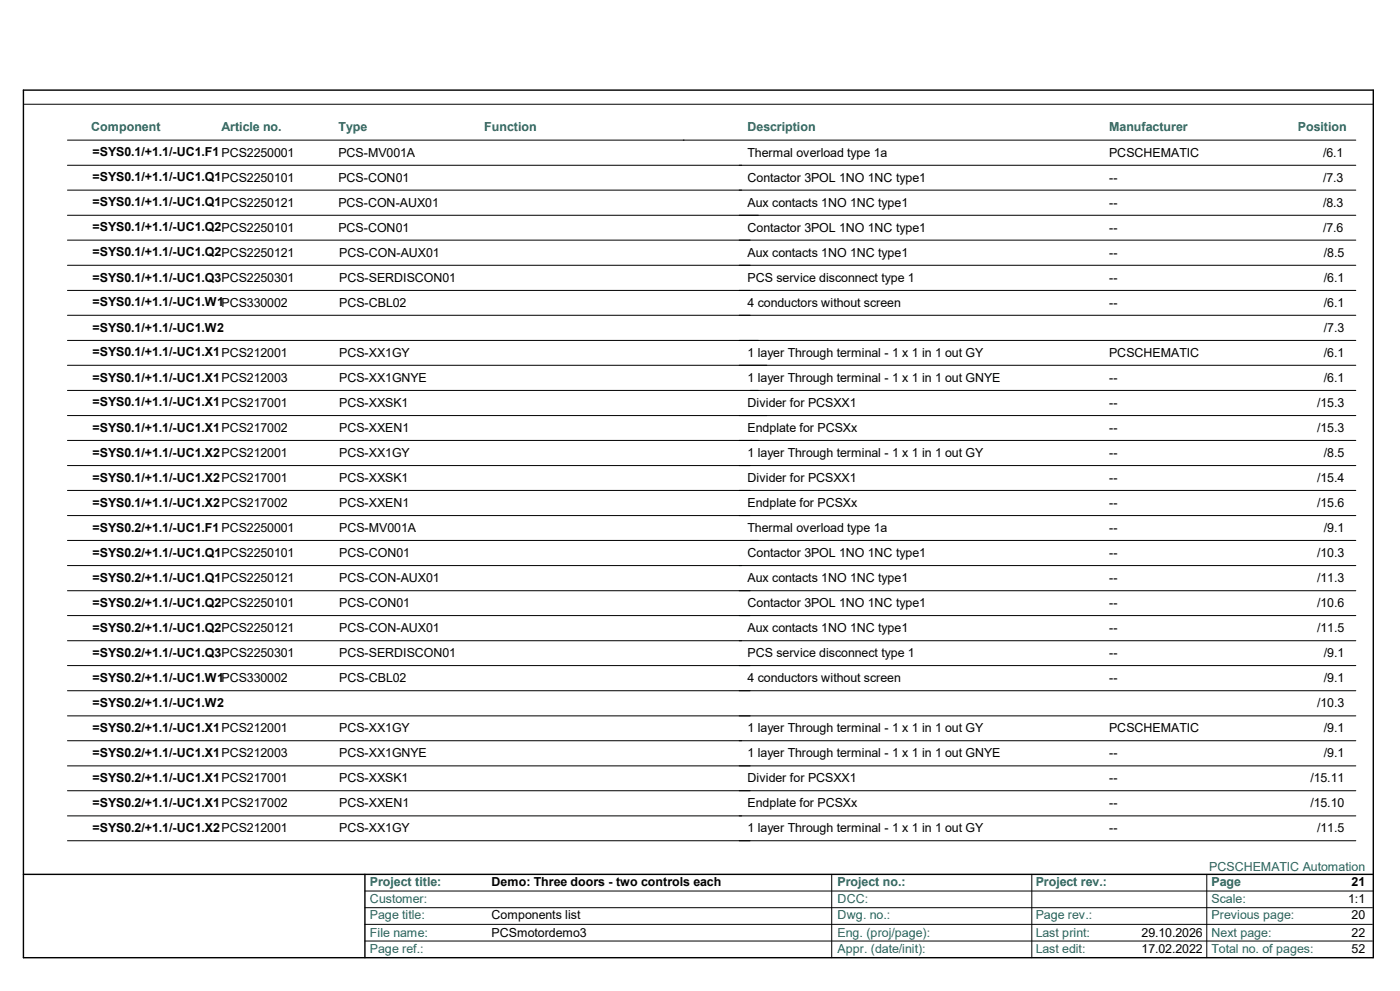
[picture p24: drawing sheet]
<svg xmlns="http://www.w3.org/2000/svg" width="420mm" height="297mm" viewBox="0 0 420 297" stroke-linecap="round" stroke-linejoin="round" font-family="sans-serif">
<defs><g id="words">
<g font-size="3.7" fill="#27675f">
<text x="27.3" y="39.4">Component</text>
<text x="66.5" y="39.4">Article no.</text>
<text x="101.5" y="39.4">Type</text>
<text x="145.3" y="39.4">Function</text>
<text x="224.3" y="39.4">Description</text>
<text x="332.7" y="39.4">Manufacturer</text>
<text x="389.4" y="39.4">Position</text>
<text x="362.8" y="260.9">PCSCHEMATIC Automation</text>
<text x="111" y="265.6">Project title:</text>
<text x="251.3" y="265.6">Project no.:</text>
<text x="310.7" y="265.6">Project rev.:</text>
<text x="363.5" y="265.6">Page</text>
<text x="111" y="270.7">Customer:</text>
<text x="111" y="275.5">Page title:</text>
<text x="251.3" y="275.5">Dwg. no.:</text>
<text x="251.3" y="270.7">DCC:</text>
<text x="310.7" y="275.5">Page rev.:</text>
<text x="363.5" y="275.5">Previous page:</text>
<text x="363.5" y="270.7">Scale:</text>
<text x="111" y="280.7">File name:</text>
<text x="251.3" y="280.7">Eng. (proj/page):</text>
<text x="310.7" y="280.7">Last print:</text>
<text x="363.5" y="280.7">Next page:</text>
<text x="111" y="285.5">Page ref.:</text>
<text x="251.3" y="285.5">Appr. (date/init):</text>
<text x="310.7" y="285.5">Last edit:</text>
<text x="363.5" y="285.5">Total no. of pages:</text>
</g>
<g font-size="3.7">
<text x="27.8" y="46.9">=SYS0.1/+1.1/-UC1.F1 PCS2250001</text>
<text x="101.5" y="47">PCS-MV001A</text>
<text x="224.3" y="47">Thermal overload type 1a</text>
<text x="332.7" y="47">PCSCHEMATIC</text>
<text x="396.9" y="47">/6.1</text>
<text x="27.8" y="54.3">=SYS0.1/+1.1/-UC1.Q1PCS2250101</text>
<text x="101.5" y="54.4">PCS-CON01</text>
<text x="224.3" y="54.4">Contactor 3POL 1NO 1NC type1</text>
<text x="332.7" y="54.4">--</text>
<text x="396.9" y="54.4">/7.3</text>
<text x="27.8" y="61.9">=SYS0.1/+1.1/-UC1.Q1PCS2250121</text>
<text x="101.5" y="62">PCS-CON-AUX01</text>
<text x="224.3" y="62">Aux contacts 1NO 1NC type1</text>
<text x="332.7" y="62">--</text>
<text x="396.9" y="62">/8.3</text>
<text x="27.8" y="69.3">=SYS0.1/+1.1/-UC1.Q2PCS2250101</text>
<text x="101.5" y="69.4">PCS-CON01</text>
<text x="224.3" y="69.4">Contactor 3POL 1NO 1NC type1</text>
<text x="332.7" y="69.4">--</text>
<text x="396.9" y="69.4">/7.6</text>
<text x="27.8" y="76.9">=SYS0.1/+1.1/-UC1.Q2PCS2250121</text>
<text x="101.8" y="77">PCS-CON-AUX01</text>
<text x="224.3" y="77">Aux contacts 1NO 1NC type1</text>
<text x="332.7" y="77">--</text>
<text x="397.2" y="77">/8.5</text>
<text x="27.8" y="84.4">=SYS0.1/+1.1/-UC1.Q3PCS2250301</text>
<text x="101.8" y="84.5">PCS-SERDISCON01</text>
<text x="224.3" y="84.5">PCS service disconnect type 1</text>
<text x="332.7" y="84.5">--</text>
<text x="397.2" y="84.5">/6.1</text>
<text x="27.8" y="91.9">=SYS0.1/+1.1/-UC1.W1PCS330002</text>
<text x="101.8" y="91.9">PCS-CBL02</text>
<text x="224.3" y="91.9">4 conductors without screen</text>
<text x="332.7" y="91.9">--</text>
<text x="397.2" y="91.9">/6.1</text>
<text x="27.8" y="99.4">=SYS0.1/+1.1/-UC1.W2</text>
<text x="397.2" y="99.5">/7.3</text>
<text x="27.8" y="106.8">=SYS0.1/+1.1/-UC1.X1PCS212001</text>
<text x="101.8" y="106.9">PCS-XX1GY</text>
<text x="224.3" y="106.9">1 layer Through terminal - 1 x 1 in 1 out GY</text>
<text x="332.7" y="106.9">PCSCHEMATIC</text>
<text x="397.2" y="106.9">/6.1</text>
<text x="27.8" y="114.4">=SYS0.1/+1.1/-UC1.X1PCS212003</text>
<text x="101.8" y="114.5">PCS-XX1GNYE</text>
<text x="224.3" y="114.5">1 layer Through terminal - 1 x 1 in 1 out GNYE</text>
<text x="332.7" y="114.5">--</text>
<text x="397.2" y="114.5">/6.1</text>
<text x="27.8" y="121.8">=SYS0.1/+1.1/-UC1.X1PCS217001</text>
<text x="101.8" y="121.9">PCS-XXSK1</text>
<text x="224.3" y="121.9">Divider for PCSXX1</text>
<text x="332.7" y="121.9">--</text>
<text x="395.1" y="121.9">/15.3</text>
<text x="27.8" y="129.4">=SYS0.1/+1.1/-UC1.X1PCS217002</text>
<text x="101.8" y="129.4">PCS-XXEN1</text>
<text x="224.3" y="129.4">Endplate for PCSXx</text>
<text x="332.7" y="129.4">--</text>
<text x="395.1" y="129.4">/15.3</text>
<text x="27.8" y="136.9">=SYS0.1/+1.1/-UC1.X2PCS212001</text>
<text x="101.8" y="137">PCS-XX1GY</text>
<text x="224.3" y="137">1 layer Through terminal - 1 x 1 in 1 out GY</text>
<text x="332.7" y="137">--</text>
<text x="397.2" y="137">/8.5</text>
<text x="27.8" y="144.3">=SYS0.1/+1.1/-UC1.X2PCS217001</text>
<text x="101.8" y="144.4">PCS-XXSK1</text>
<text x="224.3" y="144.4">Divider for PCSXX1</text>
<text x="332.7" y="144.4">--</text>
<text x="395.1" y="144.4">/15.4</text>
<text x="27.8" y="151.9">=SYS0.1/+1.1/-UC1.X2PCS217002</text>
<text x="101.8" y="152">PCS-XXEN1</text>
<text x="224.3" y="152">Endplate for PCSXx</text>
<text x="332.7" y="152">--</text>
<text x="395.1" y="152">/15.6</text>
<text x="27.8" y="159.3">=SYS0.2/+1.1/-UC1.F1 PCS2250001</text>
<text x="101.8" y="159.4">PCS-MV001A</text>
<text x="224.3" y="159.4">Thermal overload type 1a</text>
<text x="332.7" y="159.4">--</text>
<text x="397.2" y="159.4">/9.1</text>
<text x="27.8" y="166.9">=SYS0.2/+1.1/-UC1.Q1PCS2250101</text>
<text x="101.8" y="167">PCS-CON01</text>
<text x="224.3" y="167">Contactor 3POL 1NO 1NC type1</text>
<text x="332.7" y="167">--</text>
<text x="395.1" y="167">/10.3</text>
<text x="27.8" y="174.4">=SYS0.2/+1.1/-UC1.Q1PCS2250121</text>
<text x="101.8" y="174.5">PCS-CON-AUX01</text>
<text x="224.3" y="174.5">Aux contacts 1NO 1NC type1</text>
<text x="332.7" y="174.5">--</text>
<text x="395.1" y="174.5">/11.3</text>
<text x="27.8" y="181.9">=SYS0.2/+1.1/-UC1.Q2PCS2250101</text>
<text x="101.8" y="181.9">PCS-CON01</text>
<text x="224.3" y="181.9">Contactor 3POL 1NO 1NC type1</text>
<text x="332.7" y="181.9">--</text>
<text x="395.1" y="181.9">/10.6</text>
<text x="27.8" y="189.4">=SYS0.2/+1.1/-UC1.Q2PCS2250121</text>
<text x="101.8" y="189.5">PCS-CON-AUX01</text>
<text x="224.3" y="189.5">Aux contacts 1NO 1NC type1</text>
<text x="332.7" y="189.5">--</text>
<text x="395.1" y="189.5">/11.5</text>
<text x="27.8" y="196.8">=SYS0.2/+1.1/-UC1.Q3PCS2250301</text>
<text x="101.8" y="196.9">PCS-SERDISCON01</text>
<text x="224.3" y="196.9">PCS service disconnect type 1</text>
<text x="332.7" y="196.9">--</text>
<text x="397.2" y="196.9">/9.1</text>
<text x="27.8" y="204.4">=SYS0.2/+1.1/-UC1.W1PCS330002</text>
<text x="101.8" y="204.5">PCS-CBL02</text>
<text x="224.3" y="204.5">4 conductors without screen</text>
<text x="332.7" y="204.5">--</text>
<text x="397.2" y="204.5">/9.1</text>
<text x="27.8" y="211.8">=SYS0.2/+1.1/-UC1.W2</text>
<text x="395.1" y="211.9">/10.3</text>
<text x="27.8" y="219.4">=SYS0.2/+1.1/-UC1.X1PCS212001</text>
<text x="101.8" y="219.4">PCS-XX1GY</text>
<text x="224.3" y="219.4">1 layer Through terminal - 1 x 1 in 1 out GY</text>
<text x="332.7" y="219.4">PCSCHEMATIC</text>
<text x="397.2" y="219.4">/9.1</text>
<text x="27.8" y="226.9">=SYS0.2/+1.1/-UC1.X1PCS212003</text>
<text x="101.8" y="227">PCS-XX1GNYE</text>
<text x="224.3" y="227">1 layer Through terminal - 1 x 1 in 1 out GNYE</text>
<text x="332.7" y="227">--</text>
<text x="397.2" y="227">/9.1</text>
<text x="27.8" y="234.3">=SYS0.2/+1.1/-UC1.X1PCS217001</text>
<text x="101.8" y="234.4">PCS-XXSK1</text>
<text x="224.3" y="234.4">Divider for PCSXX1</text>
<text x="332.7" y="234.4">--</text>
<text x="393.1" y="234.4">/15.11</text>
<text x="27.8" y="241.9">=SYS0.2/+1.1/-UC1.X1PCS217002</text>
<text x="101.8" y="242">PCS-XXEN1</text>
<text x="224.3" y="242">Endplate for PCSXx</text>
<text x="332.7" y="242">--</text>
<text x="393.1" y="242">/15.10</text>
<text x="27.8" y="249.3">=SYS0.2/+1.1/-UC1.X2PCS212001</text>
<text x="101.8" y="249.4">PCS-XX1GY</text>
<text x="224.3" y="249.4">1 layer Through terminal - 1 x 1 in 1 out GY</text>
<text x="332.7" y="249.4">--</text>
<text x="395.1" y="249.4">/11.5</text>
<text x="147.5" y="265.6">Demo: Three doors - two controls each</text>
<text x="405.5" y="265.6">21</text>
<text x="147.5" y="275.5">Components list</text>
<text x="404.5" y="270.7">1:1</text>
<text x="405.5" y="275.5">20</text>
<text x="147.5" y="280.7">PCSmotordemo3</text>
<text x="342.5" y="280.7">29.10.2026</text>
<text x="405.5" y="280.7">22</text>
<text x="342.5" y="285.5">17.02.2022</text>
<text x="405.5" y="285.5">52</text>
</g>
</g></defs>
<path d="M7 27h405v260h-405zM7 262h405M109.5 262v25" fill="none" stroke="#000" stroke-width=".42"/>
<g fill="none" stroke="#000" stroke-width=".3">
<path d="M7.3 31.2h404.7M20.2 42h386.5M20.2 49.5h386.5M20.2 57h386.5M20.2 64.5h386.5M20.2 72h386.5M20.2 79.5h386.5M20.2 87h386.5M20.2 94.5h386.5M20.2 102h386.5M20.2 109.5h386.5M20.2 117h386.5"/>
<path d="M20.2 124.5h386.5M20.2 132h386.5M20.2 139.5h386.5M20.2 147h386.5M20.2 154.5h386.5M20.2 162h386.5M20.2 169.5h386.5M20.2 177h386.5M20.2 184.5h386.5M20.2 192h386.5M20.2 199.5h386.5M20.2 207h386.5"/>
<path d="M20.2 214.5h386.5M20.2 222h386.5M20.2 229.5h386.5M20.2 237h386.5M20.2 244.5h386.5M20.2 252h386.5M109.5 272h302.2M109.5 277h302.2M109.5 267h302.5M249.5 262v25M309.5 262v25M362 262v25"/>
<path d="M109.5 282h302.2"/>
</g>
<use href="#words"/>
</svg>
